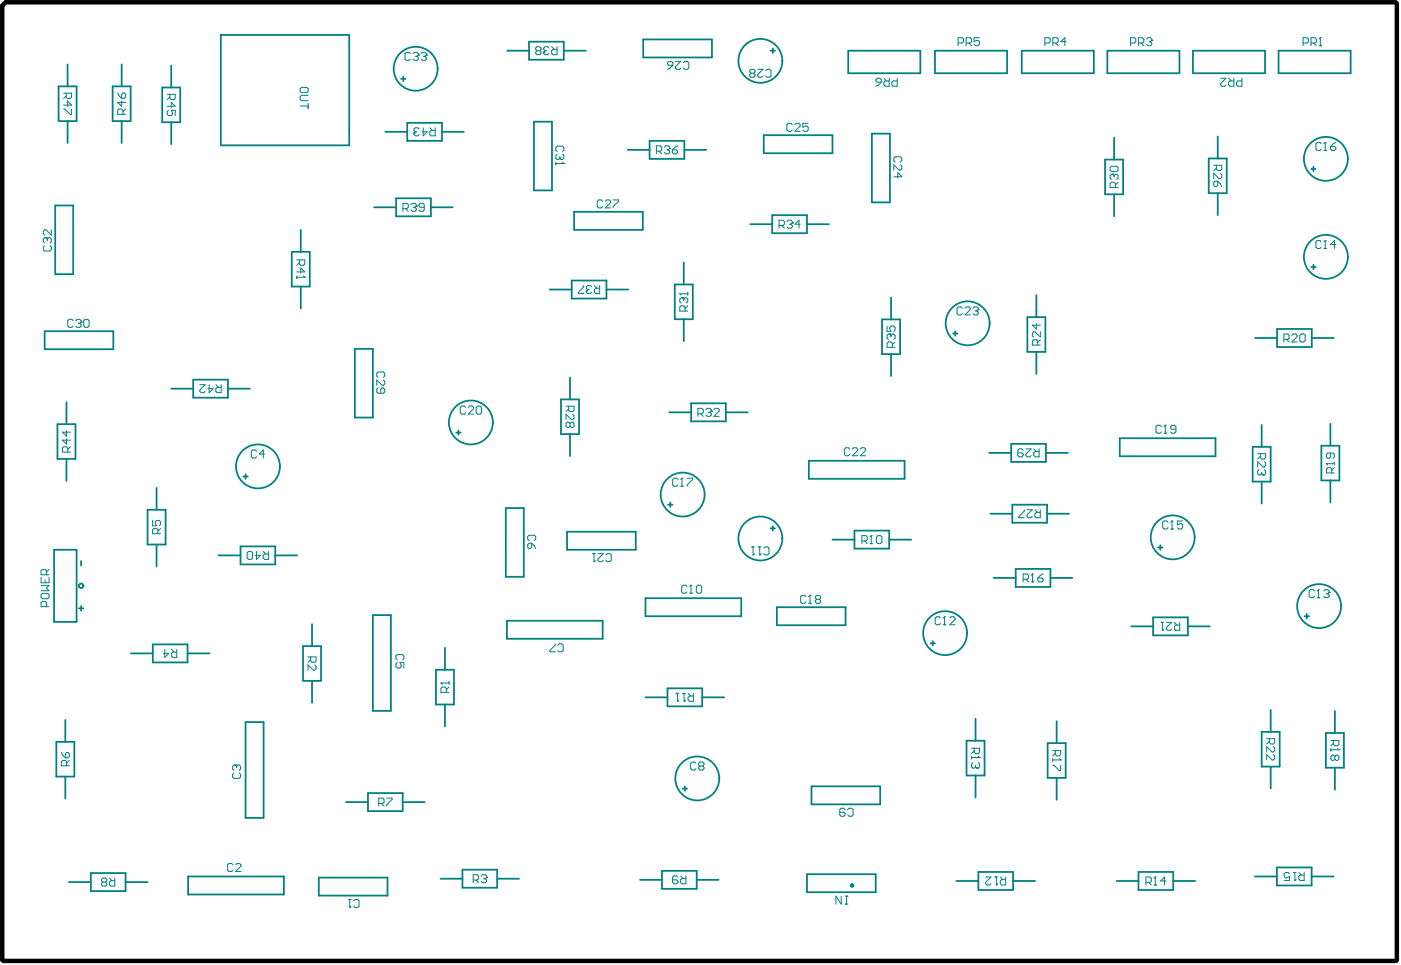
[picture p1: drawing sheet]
<svg xmlns="http://www.w3.org/2000/svg" width="526mm" height="362mm" viewBox="0 0 526 362" stroke-linecap="round" stroke-linejoin="round" font-family="sans-serif">
<path d="M523.7 .9h-521.6l-1.3 1.2v357.9l.5 .4h522.4l.4-.4v-358.7" fill="none" stroke="#000" stroke-width="1.7"/>
<g fill="none" stroke="#008080" stroke-width=".67">
<path d="M82.8 13.1h48.2v41.4h-48.2zM190.3 19h8.2M198.5 15.6h13v6.8h-13zM211.5 19h8.3M241.3 14.8h25.8v6.8h-25.8zM289.1 19h1.7M289.9 18.2v1.7M318.3 19h27v8.5h-27zM350.8 19h27v8.5h-27zM383.3 19h27.1v8.5h-27.1zM415.5 19h27v8.5h-27zM447.6 19h27v8.5h-27z"/>
<path d="M479.7 19h27.1v8.5h-27.1zM22 32.4h6.7v13h-6.7zM25.4 24.2v8.2M42.3 32.4h6.7v13h-6.7zM45.6 24.2v8.2M60.9 32.8h6.7v13h-6.7zM64.2 24.6v8.2M150.5 29.6h1.7M151.3 28.7v1.7M25.4 45.4v8.3M45.6 45.4v8.3M64.2 45.8v8.3"/>
<path d="M144.6 49.4h8.2M152.8 46.1h13v6.7h-13zM165.8 49.4h8.3M200.3 45.6h6.8v25.8h-6.8zM235.5 56.2h8.2M243.7 52.8h13.1v6.8h-13.1zM256.8 56.2h8.2M286.6 50.7h25.7v6.8h-25.7zM327.1 50.1h6.8v25.8h-6.8zM414.6 59.9h6.8v13h-6.8zM418 51.6v8.3M453.5 59.4h6.8v13.1h-6.8z"/>
<path d="M456.9 51.2v8.2M20.7 77.1h6.8v25.7h-6.8zM140.4 77.8h8.2M148.6 74.4h13.1v6.7h-13.1zM161.7 77.8h8.2M215.4 79.4h25.8v6.8h-25.8zM418 72.9v8.2M456.9 72.5v8.2M492 63.4h1.7M492.8 62.5v1.7M109.5 94.5h6.7v13h-6.7zM112.8 86.2v8.3"/>
<path d="M256.5 98.5v8.2M281.5 84.1h8.2M289.7 80.7h13.1v6.8h-13.1zM302.8 84.1h8.2M492.8 99.3v1.7M112.8 107.5v8.2M206.3 108.6h8.2M214.5 105.2h13v6.8h-13zM227.5 108.6h8.3M253.2 106.7h6.7v13h-6.7zM256.5 119.7v8.3M330.9 119.8h6.8v13h-6.8z"/>
<path d="M334.3 111.6v8.2M385.5 119h6.7v13h-6.7zM388.8 110.7v8.3M492 100.1h1.7M16.7 124.2h25.8v6.8h-25.8zM133.1 130.8h6.8v25.8h-6.8zM334.3 132.8v8.3M357.6 125.1h1.6M358.4 124.2v1.7M388.8 132v8.2M470.9 126.8h8.2M479.1 123.4h13.1v6.7h-13.1z"/>
<path d="M492.2 126.8h8.2M21.6 159.1h6.7v13h-6.7zM24.9 150.9v8.2M64.3 145.8h8.2M72.5 142.4h13v6.8h-13zM85.5 145.8h8.3M210.5 149.8h6.7v13h-6.7zM213.9 141.6v8.2M251.1 154.7h8.2M259.3 151.3h13v6.7h-13zM272.3 154.7h8.3M473.4 159.4v8.2"/>
<path d="M499.1 158.9v8.3M24.9 172.1v8.3M91.3 178.7h1.7M92.1 177.9v1.7M171.2 162.3h1.7M172 161.4v1.7M213.9 162.8v8.3M303.5 172.8h35.9v6.8h-35.9zM371.2 169.9h8.2M379.4 166.5h13v6.7h-13zM392.4 169.9h8.3M420.1 164.4h35.9v6.7h-35.9z"/>
<path d="M470 167.6h6.7v13h-6.7zM495.8 167.2h6.7v13h-6.7zM55.4 191.2h6.7v13h-6.7zM58.7 183v8.2M189.8 190.6h6.7v25.7h-6.7zM212.7 199.4h25.8v6.8h-25.8zM250.6 189.3h1.7M251.5 188.5v1.7M289.1 198.2h1.7M289.9 197.3v1.7M320.6 199h13v6.8h-13zM371.6 192.7h8.2"/>
<path d="M379.8 189.3h13v6.8h-13zM392.8 192.7h8.3M473.4 180.6v8.3M499.1 180.2v8.2M20.3 206.2h8.4v27h-8.4zM30.4 210.4v1.7M58.7 204.2v8.3M82 208.3h8.2M90.2 204.9h13.1v6.8h-13.1zM103.3 208.3h8.2M312.3 202.4h8.3M333.6 202.4h8.3"/>
<path d="M372.8 216.8h8.3M381.1 213.4h13v6.8h-13zM394.1 216.8h8.2M434.5 205.4h1.7M435.3 204.5v1.7M29.6 228.2h1.7M30.4 227.3v1.7M117.1 234.1v8.2M139.9 230.7h6.8v35.9h-6.8zM190.2 232.8h35.9v6.8h-35.9zM242.2 224.4h35.9v6.7h-35.9zM291.5 227.8h25.8v6.7h-25.8z"/>
<path d="M424.4 234.9h8.2M432.6 231.6h13.1v6.7h-13.1zM445.7 234.9h8.2M489.4 231.1h1.7M490.3 230.3v1.7M49.1 245.1h8.2M57.3 241.7h13.1v6.8h-13.1zM70.4 245.1h8.2M113.7 242.3h6.8v13.1h-6.8zM117.1 255.4v8.2M163.6 251.2h6.7v13h-6.7zM166.9 243v8.2"/>
<path d="M250.4 258.2h13.1v6.7h-13.1zM349.1 241.3h1.7M350 240.4v1.7M21.1 278.3h6.8v13h-6.8zM24.5 270v8.3M92.1 270.9h6.8v35.9h-6.8zM166.9 264.2v8.3M242.2 261.6h8.2M263.5 261.6h8.2M362.6 277.8h6.8v13.1h-6.8zM366 269.6v8.2M393.1 278.7h6.7v13.1h-6.7z"/>
<path d="M396.4 270.5v8.2M473.4 274.5h6.7v13h-6.7zM476.7 266.3v8.2M497.5 274.9h6.7v13.1h-6.7zM500.8 266.7v8.2M24.5 291.3v8.2M138.1 297.5h13v6.7h-13zM256.1 295.8h1.7M257 294.9v1.7M304.5 294.9h25.7v6.8h-25.7zM366 290.9v8.2M396.4 291.8v8.2"/>
<path d="M476.7 287.5v8.3M500.8 288v8.2M129.8 300.9h8.3M151.1 300.9h8.2M25.8 330.9h8.3M34.1 327.5h13v6.7h-13zM47.1 330.9h8.3M70.6 328.7h35.9v6.8h-35.9zM119.6 329.2h25.8v6.7h-25.8zM165.3 329.6h8.2M173.5 326.2h13v6.8h-13zM186.5 329.6h8.3"/>
<path d="M240.1 330h8.3M248.4 326.6h13v6.8h-13zM261.4 330h8.2M302.8 327.9h25.8v6.8h-25.8zM358.8 330.4h8.3M367.1 327.1h13v6.7h-13zM380.1 330.4h8.2M418.9 330.4h8.2M427.1 327.1h13.1v6.7h-13.1zM440.2 330.4h8.2M470.8 328.7h8.3M479.1 325.4h13v6.7h-13z"/>
<path d="M492.1 328.7h8.2"/>
</g>
<g fill="none" stroke="#008080" stroke-width=".38">
<path d="M392 16.1h1.5l.5-.5v-1l-.5-.5h-1.5v3M395 16.1h1.5l.5-.5v-1l-.5-.5h-1.5v3M396 16.1l1 1M400 15.6h-2l1.5-1.5v3M424.1 16.1h1.5l.5-.5v-1l-.5-.5h-1.5v3M427.1 16.1h1.5l.5-.5v-1l-.5-.5h-1.5v3M428.1 16.1l1 1M430.1 14.6l.5-.5h1l.5 .5v.5M15.4 216.6v2h3v-2M15.4 219.6h3l-1 1 1 1h-3M16.9 217.6v1M17.4 215.6v-1.5l-.5-.5h-1l-.5 .5v1.5h3"/>
<path d="M18.4 213.6l-1 1M15.9 222.6h2l.5 .5v1l-.5 .5h-2l-.5-.5v-1zM17.4 227.6v-1.5l-.5-.5h-1l-.5 .5v1.5h3M315.6 336.1v3l-2-3v3M317.1 339.1h1M317.1 336.1h1M317.6 336.1v3"/>
</g>
<circle cx="432.1" cy="15.1" r=".17" fill="#008080"/>
<path d="M431.1 15.6h.5M431.6 15.6l.5 .5v.5l-.5 .5h-1l-.5-.5M432.1 15.1l-.5 .5M488.9 16.1h1.5l.5-.5v-1l-.5-.5h-1.5v3M491.9 16.1h1.5l.5-.5v-1l-.5-.5h-1.5v3M492.9 16.1l1 1M494.9 17.1h1M495.4 14.1v3" fill="none" stroke="#008080" stroke-width=".38"/>
<circle cx="495.4" cy="14.1" r=".17" fill="#008080"/>
<g fill="none" stroke="#008080" stroke-width=".38">
<path d="M495.4 14.1l-.5 .5M112.6 39.8h3M113.1 32.8h2l.5 .5v1l-.5 .5h-2l-.5-.5v-1zM115.6 38.8v2M115.6 35.8h-2.5l-.5 .5v1l.5 .5h2.5M328.6 29.9l.5-.5h1l.5 .5v1h-1.5l-.5-.5zM330.6 30.9l-1 1-1 .4M331.6 29.4l1 1M333.6 29.4v2.9h-1.5l-.5-.4v-1l.5-.5h1.5M336.6 29.4v2.9h-1.5l-.5-.4v-1l.5-.5h1.5M458 29.4h2l-2 2v.5l.5 .4h1l.5-.4M461 29.4l1 1"/>
<path d="M463 29.4v2.9h-1.5l-.5-.4v-1l.5-.5h1.5M465.9 29.4v2.9h-1.5l-.5-.4v-1l.5-.5h1.5M384.3 191.2v.5l-2 2v.5h2M385.3 191.2h2l-2 2v.5l.5 .5h1l.5-.5M388.3 191.2l1 1M390.3 191.2v3h-1.5l-.5-.5v-1l.5-.5h1.5M87.8 289.9l-.5 .5v1l.5 .5h2l.5-.5v-1l-.5-.5M88.3 286.9h-.5l-.5 .5v1l.5 .5M87.4 324.4l-.5-.5h-1l-.5 .5v2l.5 .5h1l.5-.5M88.4 324.4l.5-.5h1l.5 .5v.5l-2 2h2"/>
</g>
<circle cx="88.3" cy="286.9" r=".17" fill="#008080"/>
<path d="M257.8 220l-.5-.5h-1l-.5 .5v2l.5 .5h1l.5-.5M259.3 219.5v3M258.8 222.5h1M149 247.5l-.5-.5v-1l.5-.5h2l.5 .5v1l-.5 .5M149 248.5l-.5 .5v1l.5 .5h1l.5-.5-.5-1.5h1.5v2M208.3 241.5v.5l-2 2v.5h2M209.3 242l.5-.5h1l.5 .5v2l-.5 .5h-1l-.5-.5M88.3 286.9l.5 .5M88.8 287.4v.5M88.8 287.4l.5-.5h.5l.5 .5v1l-.5 .5" fill="none" stroke="#008080" stroke-width=".38"/>
<circle cx="259.3" cy="219.5" r=".17" fill="#008080"/>
<path d="M435.7 160l-.5-.5h-1l-.5 .5v2l.5 .5h1l.5-.5M437.2 159.5v3M436.7 162.5h1M259.3 219.5l-.5 .5M261.3 220l.5-.5h.9l.5 .5v2l-.5 .5h-.9l-.5-.5z" fill="none" stroke="#008080" stroke-width=".38"/>
<circle cx="437.2" cy="159.5" r=".17" fill="#008080"/>
<path d="M437.2 159.5l-.5 .5M318.8 168.4l-.5-.5h-1l-.5 .5v2l.5 .5h1l.5-.5M319.8 168.4l.5-.5h1l.5 .5v.5l-2 2h2M322.8 168.4l.5-.5h1l.5 .5v.5l-2 2h2M441.2 161h-1.5l-.5-.5v-.5l.5-.5h1l.5 .5v2l-.5 .5h-1l-.5-.5M165.4 256.2h3M167.4 259.7v-1.5l-.5-.5h-1l-.5 .5v1.5h3M168.4 257.7l-1 1M168.4 255.7v1" fill="none" stroke="#008080" stroke-width=".38"/>
<circle cx="165.4" cy="256.2" r=".17" fill="#008080"/>
<path d="M115.6 246.4h3v1.5l-.5 .5h-1l-.5-.5v-1.5M116.6 247.4l-1 1M118.1 249.4l.5 .5v1l-.5 .5h-.5l-2-2v2M165.4 256.2l.5 .5M177.6 330.1h1.4l.5-.5v-1l-.5-.5h-1.4v3M178.6 330.1l.9 1M180.5 328.6l.5-.5h1l.5 .5v.5" fill="none" stroke="#008080" stroke-width=".38"/>
<circle cx="182.5" cy="329.1" r=".17" fill="#008080"/>
<g fill="none" stroke="#008080" stroke-width=".38">
<path d="M57.3 195.2v2h1.4l-.5-1v-.5l.5-.5h1l.5 .5v1l-.5 .5M60.2 198.2l-1 1M59.2 200.2v-1.5l-.5-.5h-1l-.4 .5v1.5h2.9M323.4 202.9h1.5l.5-.5v-1l-.5-.5h-1.5v3M324.4 202.9l1 1M326.4 203.9h1M326.9 200.9v3M61.8 243.6v3l1.5-1.5h-2M64.3 243.6l1 1M66.3 243.6v3h-1.5l-.5-.5v-1l.5-.5h1.5M23 282.2l.5 1 1 1M25 287.2v-1.5l-.5-.5h-1l-.5 .5v1.5h3"/>
<path d="M25 282.2h.5l.5 .5v1l-.5 .5h-1v-1.5zM26 285.2l-1 1M145.1 299.4h2v.5l-2 2v.5M142.1 301.4h1.5l.5-.5v-1l-.5-.5h-1.5v3M143.1 301.4l1 1M38.6 330.9l-.5 .5v.5l.5 .5h1l.5-.5v-.5l-.5-.5M38.6 330.9l-.5-.5v-.5l.5-.5h1l.5 .5v.5l-.5 .5M38.6 330.9h1M41.1 329.4l1 1M43.1 329.4v3h-1.5l-.5-.5v-1l.5-.5h1.5M181.5 329.6h.5M182 329.6l.5 .5v.5l-.5 .5h-1l-.5-.5"/>
<path d="M182.5 329.1l-.5 .5M254.4 329l-.5-.5h-1l-.5 .5v2l.5 .5h1l.5-.5v-.5l-.5-.5h-1.5M255.4 328.5l1 1M257.4 328.5v3h-1.5l-.5-.5v-1l.5-.5h1.5"/>
</g>
<circle cx="326.9" cy="200.9" r=".17" fill="#008080"/>
<path d="M326.9 200.9l-.5 .5M328.9 201.4l.5-.5h1l.5 .5v2l-.5 .5h-1l-.5-.5zM256.2 260.1h1M256.7 260.1v3M258.2 260.1l1 1M260.2 260.1v3h-1.5l-.5-.5v-1l.5-.5h1.5" fill="none" stroke="#008080" stroke-width=".38"/>
<circle cx="256.7" cy="263.1" r=".17" fill="#008080"/>
<path d="M253.7 260.1h1M254.2 260.1v3M257.2 262.6l-.5 .5" fill="none" stroke="#008080" stroke-width=".38"/>
<circle cx="254.2" cy="263.1" r=".17" fill="#008080"/>
<path d="M254.7 262.6l-.5 .5M373.3 328.9h1M373.8 328.9v3M375.3 328.9l1 1M377.3 328.9v3h-1.5l-.5-.5v-1l.5-.5h1.5" fill="none" stroke="#008080" stroke-width=".38"/>
<circle cx="373.8" cy="331.9" r=".17" fill="#008080"/>
<path d="M364.5 280.6h3v1.5l-.5 .5h-1l-.5-.5v-1.5M364.5 283.6v1M364.5 284.1h3M365.5 281.6l-1 1M369.8 328.9h2l-2 2v.5l.5 .5h1l.5-.5M374.3 331.4l-.5 .5" fill="none" stroke="#008080" stroke-width=".38"/>
<circle cx="367.5" cy="284.1" r=".17" fill="#008080"/>
<path d="M367 283.6l.5 .5M367 286.1l.5 .5v1l-.5 .5h-.5" fill="none" stroke="#008080" stroke-width=".38"/>
<circle cx="366.5" cy="288.1" r=".17" fill="#008080"/>
<path d="M365 286.1l-.5 .5v1l.5 .5h.5l.5-.5M366 287.6l.5 .5M366 287.1v.5M429.9 330.9h1.5l.5-.5v-1l-.5-.5h-1.5v3M430.9 330.9l1 1M432.9 331.9h1M433.4 328.9v3" fill="none" stroke="#008080" stroke-width=".38"/>
<circle cx="433.4" cy="328.9" r=".17" fill="#008080"/>
<path d="M433.4 328.9l-.5 .5M437.4 330.4h-2l1.5-1.5v3M485.3 327.2h1M485.8 327.2v3M487.3 327.2l1 1M489.3 327.2v3h-1.5l-.5-.5v-1l.5-.5h1.5" fill="none" stroke="#008080" stroke-width=".38"/>
<circle cx="485.8" cy="330.2" r=".17" fill="#008080"/>
<path d="M383.9 217.3h1.5l.5-.5v-1l-.5-.5h-1.5v3M384.9 217.3l1 1M386.9 218.3h1M387.4 215.3v3M483.8 327.7l-.5-.5h-1l-.5 .5v1l.5 .5 1.5-.5v1.5h-2M486.3 329.7l-.5 .5" fill="none" stroke="#008080" stroke-width=".38"/>
<circle cx="387.4" cy="215.3" r=".17" fill="#008080"/>
<path d="M387.4 215.3l-.5 .5M389.4 216.8h1.5l.5 .5v.5l-.5 .5h-1l-.5-.5zM391.4 215.3l-1 .5-1 1M394.9 281.5h3v1.5l-.5 .5h-1l-.5-.5v-1.5M394.9 284.5v1M394.9 285h3M395.9 282.5l-1 1" fill="none" stroke="#008080" stroke-width=".38"/>
<circle cx="397.9" cy="285" r=".17" fill="#008080"/>
<path d="M499.3 277.7h3v1.5l-.5 .5h-1l-.5-.5v-1.5M500.3 278.7l-1 1M394.9 287h.5l2 2h.5v-2M397.4 284.5l.5 .5M499.3 280.7v1M499.3 281.2h3" fill="none" stroke="#008080" stroke-width=".38"/>
<circle cx="502.3" cy="281.2" r=".17" fill="#008080"/>
<path d="M497.6 173.9h3M499.6 177.4v-1.5l-.5-.5h-1l-.5 .5v1.5h3M500.6 175.4l-1 1M500.6 173.4v1M500.8 283.7l.5-.5h.5l.5 .5v1l-.5 .5h-.5l-.5-.5M500.8 283.7l-.5-.5h-.5l-.5 .5v1l.5 .5h.5l.5-.5M500.8 283.7v1M501.8 280.7l.5 .5" fill="none" stroke="#008080" stroke-width=".38"/>
<circle cx="497.6" cy="173.9" r=".17" fill="#008080"/>
<path d="M481.7 127.3h1.5l.5-.5v-1l-.5-.5h-1.5v3M482.7 127.3l1 1M484.7 125.8l.5-.5h1l.5 .5v.5l-2 2h2M487.7 125.8l.5-.5h1l.5 .5v2l-.5 .5h-1l-.5-.5zM497.6 173.9l.5 .5M499.1 169.9v1.5l-.5 .5h-.5l-.5-.5v-1l.5-.5h2l.5 .5v1l-.5 .5M435.6 233.4h1M436.1 233.4v3M437.6 233.4h2l-2 2v.5l.5 .5h1l.5-.5M440.6 233.4l1 1M442.6 233.4v3h-1.5l-.5-.5v-1l.5-.5h1.5" fill="none" stroke="#008080" stroke-width=".38"/>
<circle cx="436.1" cy="236.4" r=".17" fill="#008080"/>
<path d="M471.9 170.2h3v1.5l-.5 .5h-1l-.5-.5v-1.5M472.9 171.2l-1 1M474.4 173.2l.5 .5v.9l-.5 .5h-.5l-2-1.9v1.9M474.4 176.1l.5 .5v1l-.5 .5h-.5M436.6 235.9l-.5 .5M475.2 277.1h3v1.5l-.5 .5h-1l-.5-.5v-1.5M476.2 278.1l-1 1M477.7 280.1l.5 .5v1l-.5 .5h-.5l-2-2v2M477.7 283l.5 .5v1l-.5 .5h-.5l-2-2v2" fill="none" stroke="#008080" stroke-width=".38"/>
<circle cx="473.9" cy="178.1" r=".17" fill="#008080"/>
<g fill="none" stroke="#008080" stroke-width=".38">
<path d="M417.5 65.3h-.5l-.5 .5v1l.5 .5M418.5 70.3v-1.5l-.5-.5h-1l-.5 .5v1.5h3M419.5 68.3l-1 1M455.4 62h3v1.5l-.5 .5h-1l-.5-.5v-1.5M455.9 68h1v1.5l-.5 .5h-.5l-.5-.5v-1zM456.4 63l-1 1M456.9 68l1 1 .5 1M457.9 65l.5 .5v1l-.5 .5h-.5l-2-2v2M388.8 121.5v1.9l-1.5-1.4h3M389.3 129.4v-1.5l-.5-.5h-1l-.5 .5v1.5h3M390.3 124.4v2l-2-2h-.5l-.5 .5v1l.5 .5M390.3 127.4l-1 1"/>
<path d="M212.4 152.4h3v1.5l-.5 .5h-1l-.5-.5v-1.5M213.4 153.4l-1 1M213.9 158.8l.5-.5h.5l.5 .5v1l-.5 .5h-.5l-.5-.5M213.9 158.8l-.5-.5h-.5l-.5 .5v1l.5 .5h.5l.5-.5M213.9 158.8v1M214.9 155.3l.5 .5v1l-.5 .5h-.5l-2-2v2M383.9 168.9l-.5-.5h-1l-.5 .5v2l.5 .5h1l.5-.5v-.5l-.5-.5h-1.5M384.9 168.4h2l-2 2v.5l.5 .5h1l.5-.5M387.9 168.4l1 1M389.9 168.4v3h-1.5l-.5-.5v-1l.5-.5h1.5M472.4 176.1l-.5 .5v1l.5 .5h.5l.5-.5M473.4 177.6l.5 .5"/>
<path d="M473.4 177.1v.5"/>
</g>
<circle cx="417.5" cy="65.3" r=".17" fill="#008080"/>
<path d="M417 62.4h2l.5 .5v1l-.5 .5h-2l-.5-.5v-1zM417.5 65.3l.5 .5M418 65.8v.5M418 65.8l.5-.5h.5l.5 .5v1l-.5 .5M256 111.7h-.5l-.5 .5v1l.5 .5M257 116.7v-1.5l-.5-.5h-1l-.5 .5v1.5h3M258 114.7l-1 1" fill="none" stroke="#008080" stroke-width=".38"/>
<circle cx="256" cy="111.7" r=".17" fill="#008080"/>
<path d="M255 110.2h3M256 111.7l.5 .5M256.5 112.2v.5M256.5 112.2l.5-.5h.5l.5 .5v1l-.5 .5M258 109.7v1" fill="none" stroke="#008080" stroke-width=".38"/>
<circle cx="255" cy="110.2" r=".17" fill="#008080"/>
<path d="M255 110.2l.5 .5M261.9 155.2h1.4l.5-.5v-1l-.5-.5h-1.4v3M262.9 155.2l.9 1M264.8 153.7l.5-.5h1l.5 .5v.5" fill="none" stroke="#008080" stroke-width=".38"/>
<circle cx="266.8" cy="154.2" r=".17" fill="#008080"/>
<path d="M292.3 84.6h1.5l.5-.5v-1l-.5-.5h-1.5v3M293.3 84.6l1 1M295.3 83.1l.5-.5h1l.5 .5v.5M265.8 154.7h.5M266.3 154.7l.5 .5v.5l-.5 .5h-1l-.5-.5M266.8 154.2l-.5 .5M267.8 153.7l.5-.5h1l.5 .5v.5l-2 2h2" fill="none" stroke="#008080" stroke-width=".38"/>
<circle cx="297.3" cy="83.6" r=".17" fill="#008080"/>
<path d="M296.3 84.1h.5M296.8 84.1l.5 .5v.5l-.5 .5h-1l-.5-.5M297.3 83.6l-.5 .5M300.3 84.1h-2l1.5-1.5v3M333.8 125.3h-.5l-.5 .5v1l.5 .5M334.8 130.3v-1.5l-.5-.5h-1l-.5 .5v1.5h3M335.8 128.3l-1 1" fill="none" stroke="#008080" stroke-width=".38"/>
<circle cx="333.8" cy="125.3" r=".17" fill="#008080"/>
<path d="M246.3 56.7h1.5l.5-.5v-1l-.5-.5h-1.5v3M247.3 56.7l1 1M249.3 55.2l.5-.5h1l.5 .5v.5M332.8 122.3v2h1.5l-.5-1v-.5l.5-.5h1l.5 .5v1l-.5 .5M333.8 125.3l.5 .5M334.3 125.8v.5M334.3 125.8l.5-.5h.5l.5 .5v1l-.5 .5" fill="none" stroke="#008080" stroke-width=".38"/>
<circle cx="251.3" cy="55.7" r=".17" fill="#008080"/>
<path d="M250.3 56.2h.5M250.8 56.2l.5 .5v.5l-.5 .5h-1l-.5-.5M251.3 55.7l-.5 .5M252.3 56.2h1.5l.5 .5v.5l-.5 .5h-1l-.5-.5zM254.3 54.7l-1 .5-1 1M220 109.1v.5l.5 .5h1l.5-.5M223 107.1l1 1M225 107.1v3h-1.5l-.5-.5v-1l.5-.5h1.5" fill="none" stroke="#008080" stroke-width=".38"/>
<circle cx="220" cy="109.1" r=".17" fill="#008080"/>
<path d="M204 19.5v.5l.5 .5h1l.5-.5M207 17.5l1 1M209 17.5v3h-1.5l-.5-.5v-1l.5-.5h1.5M219 107.1v.5l-2 2v.5h2M220.5 108.6l-.5 .5M220.5 108.6h.5M222 107.6l-.5-.5h-1l-.5 .5v.5l.5 .5" fill="none" stroke="#008080" stroke-width=".38"/>
<circle cx="204" cy="19.5" r=".17" fill="#008080"/>
<path d="M201.5 19h1M201.5 19l-.5-.5v-.5l.5-.5h1l.5 .5v.5l-.5 .5M201.5 19l-.5 .5v.5l.5 .5h1l.5-.5v-.5l-.5-.5M204.5 19l-.5 .5M204.5 19h.5M206 18l-.5-.5h-1l-.5 .5v.5l.5 .5M151.2 78.3h1.5l.5-.5v-1l-.5-.5h-1.5v3M152.2 78.3l1 1M154.2 76.8l.5-.5h1l.5 .5v.5" fill="none" stroke="#008080" stroke-width=".38"/>
<circle cx="156.2" cy="77.3" r=".17" fill="#008080"/>
<g fill="none" stroke="#008080" stroke-width=".38">
<path d="M155.2 77.8h.5M155.7 77.8l.5 .5v.5l-.5 .5h-1l-.5-.5M156.2 77.3l-.5 .5M159.2 77.8h-1.5l-.5-.5v-.5l.5-.5h1l.5 .5v2l-.5 .5h-1l-.5-.5M111.3 97.5h3v1.5l-.5 .5h-1l-.5-.5v-1.5M112.3 98.5l-1 1M111.3 102h3l-1.5-1.5v2M111.3 103.5v1M111.3 104h3M92.7 207.3l.5-.5h1l.5 .5v2l-.5 .5h-1l-.5-.5zM96.2 206.8v3l1.5-1.5h-2M98.7 206.8l1 1"/>
<path d="M100.7 206.8v3h-1.5l-.5-.5v-1l.5-.5h1.5"/>
</g>
<circle cx="114.3" cy="104" r=".17" fill="#008080"/>
<path d="M155.3 49.9v.5l.5 .5h1l.5-.5M158.8 47.9v3l1.5-1.5h-2M161.3 47.9l1 1M163.3 47.9v3h-1.5l-.5-.5v-1l.5-.5h1.5M113.8 103.5l.5 .5M75 144.3h2l-2 2v.5l.5 .5h1l.5-.5M78.5 144.3v3l1.5-1.5h-2M81 144.3l1 1M83 144.3v3h-1.5l-.5-.5v-1l.5-.5h1.5" fill="none" stroke="#008080" stroke-width=".38"/>
<circle cx="155.3" cy="49.9" r=".17" fill="#008080"/>
<g fill="none" stroke="#008080" stroke-width=".38">
<path d="M23.9 34.9h3v1.5l-.5 .5h-1l-.5-.5v-1.5M23.9 39.4h3l-1.5-1.5v2M24.9 35.9l-1 1M44.1 34.9l.5 1 1 1M45.6 37.9v2l-1.5-1.5h3M46.1 34.9h.5l.5 .5v1l-.5 .5h-1v-1.5zM62.7 35.4h3v1.5l-.5 .5h-1l-.5-.5v-1.5M62.7 39.9h3l-1.5-1.5v2M63.7 36.4l-1 1M23.9 40.9h.5l2 2h.5v-2M46.1 42.9v-1.5l-.5-.5h-1l-.5 .5v1.5h3M47.1 40.9l-1 1"/>
<path d="M63.2 41.4l-.5 .5v1l.5 .5h1l.5-.5-.5-1.5h1.5v2M155.8 49.4l-.5 .5M155.8 49.4h.5M157.3 48.4l-.5-.5h-1l-.5 .5v.5l.5 .5M24.9 164.6v2l-1.5-1.5h3M24.9 161.6v2l-1.5-1.5h3M25.4 169.6v-1.5l-.5-.5h-1l-.5 .5v1.5h3M26.4 167.6l-1 1M130.7 337.4h1M131.2 337.4v3M132.7 337.9l.5-.5h1l.5 .5v2l-.5 .5h-1l-.5-.5"/>
</g>
<circle cx="131.2" cy="340.4" r=".17" fill="#008080"/>
<path d="M198.5 202.8l-.5-.5v-1l.5-.5h2l.5 .5v1l-.5 .5M198.5 203.7h1v1.5l-.5 .5h-.5l-.5-.5v-1zM199.5 203.7l1 1 .5 1M302.4 223.8l-.5-.5h-1l-.5 .5v2l.5 .5h1l.5-.5M303.4 226.3h1M303.9 223.3v3M317.1 303.7l-.5-.5h-1l-.5 .5v2l.5 .5h1l.5-.5v-.5l-.5-.5h-1.5M318.1 303.7l.5-.5h1l.5 .5v2l-.5 .5h-1l-.5-.5M131.7 339.9l-.5 .5" fill="none" stroke="#008080" stroke-width=".38"/>
<circle cx="303.9" cy="223.3" r=".17" fill="#008080"/>
<path d="M222.4 207.7h1M222.9 207.7v3M224.4 207.7h1.9l-1.9 2v.5l.5 .5h.9l.5-.5M227.3 208.2l.5-.5h1l.5 .5v2l-.5 .5h-1l-.5-.5M303.9 223.3l-.5 .5M306.4 224.8l-.5-.5v-.5l.5-.5h1l.5 .5v.5l-.5 .5M306.4 224.8l-.5 .5v.5l.5 .5h1l.5-.5v-.5l-.5-.5M306.4 224.8h1" fill="none" stroke="#008080" stroke-width=".38"/>
<circle cx="222.9" cy="210.7" r=".17" fill="#008080"/>
<g fill="none" stroke="#008080" stroke-width=".38">
<path d="M250.4 23.5l.5-.5h1l.5 .5v1h-1.5l-.5-.5zM252.4 24.5l-1 1-1 .5M253.4 23h2l-2 2v.5l.5 .5h1l.5-.5M256.4 23.5l.5-.5h1l.5 .5v2l-.5 .5h-1l-.5-.5M297.2 46.8l-.5-.5h-1l-.5 .5v2l.5 .5h1l.5-.5M298.2 46.8l.5-.5h1l.5 .5v.5l-2 2h2M303.2 46.3h-2v1.5l1-.5h.5l.5 .5v1l-.5 .5h-1l-.5-.5M226.1 75.5l-.5-.5h-1l-.5 .5v2l.5 .5h1l.5-.5M227.1 75.5l.5-.5h1l.5 .5v.5l-2 2h2M230.1 75h2v.5l-2 2v.5M335.4 66.3h2.9l-1.5-1.5v2M335.9 60.8l-.5-.5v-1l.5-.5h1.9l.5 .5v1l-.5 .5"/>
<path d="M337.8 61.8l.5 .5v1l-.5 .5h-.5l-1.9-2v2M27.4 120.3l-.5-.5h-1l-.5 .5v2l.5 .5h1l.5-.5M28.4 120.3l.5-.5h1l.5 .5v.5M141.9 141.5l-.5-.5v-1l.5-.5h2l.5 .5v1l-.5 .5M141.9 145.5l-.5 .5v1l.5 .5h2l.5-.5v-1l-.5-.5h-.5l-.5 .5v1.5M143.9 142.5l.5 .5v1l-.5 .5h-.5l-2-2v2M223.4 210.2l-.5 .5"/>
</g>
<circle cx="30.4" cy="120.8" r=".17" fill="#008080"/>
<path d="M209.1 56.8l-.5-.5v-1l.5-.5h2l.5 .5v1l-.5 .5M211.1 57.8l.5 .5v1l-.5 .5h-.5M29.4 121.3h.5M29.9 121.3l.5 .5v.5l-.5 .5h-1l-.5-.5M30.4 120.8l-.5 .5M31.4 120.3l.5-.5h1l.5 .5v2l-.5 .5h-1l-.5-.5z" fill="none" stroke="#008080" stroke-width=".38"/>
<circle cx="210.6" cy="59.8" r=".17" fill="#008080"/>
<path d="M209.1 57.8l-.5 .5v1l.5 .5h.5l.5-.5M210.1 59.3l.5 .5M210.1 58.8v.5M208.6 60.8v1M208.6 61.3h3" fill="none" stroke="#008080" stroke-width=".38"/>
<circle cx="211.6" cy="61.3" r=".17" fill="#008080"/>
<path d="M211.1 60.8l.5 .5M16.8 92.2l-.5 .5v1l.5 .5h1.9l.5-.5v-1l-.5-.5M17.3 89.2h-.5l-.5 .5v1l.5 .5" fill="none" stroke="#008080" stroke-width=".38"/>
<circle cx="17.3" cy="89.2" r=".17" fill="#008080"/>
<path d="M359.5 16.1h1.5l.5-.5v-1l-.5-.5h-1.5v3M362.5 16.1h1.5l.5-.5v-1l-.5-.5h-1.5v3M363.5 16.1l1 1M367.5 14.1h-2v1.5l1-.5h.5l.5 .5v1l-.5 .5h-1l-.5-.5M154 20.1l-.5-.5h-1l-.5 .5v2l.5 .5h1l.5-.5M155 20.1l.5-.5h1l.5 .5v.5M17.3 89.2l.5 .5M17.8 89.7v.5M17.8 89.7l.4-.5h.5l.5 .5v1l-.5 .5M19.2 86.2v2l-1.9-2h-.5l-.5 .5v1l.5 .5" fill="none" stroke="#008080" stroke-width=".38"/>
<circle cx="157" cy="20.6" r=".17" fill="#008080"/>
<path d="M156 21.1h.5M156.5 21.1l.5 .5v.5l-.5 .5h-1l-.5-.5M157 20.6l-.5 .5M158 20.1l.5-.5h.9l.5 .5v.5" fill="none" stroke="#008080" stroke-width=".38"/>
<circle cx="159.9" cy="20.6" r=".17" fill="#008080"/>
<path d="M159 21.1h.4M159.4 21.1l.5 .5v.5l-.5 .5h-.9l-.5-.5M159.9 20.6l-.5 .5M281.8 27.5l-.5 .5v.5l.5 .5h1l.5-.5v-.5l-.5-.5M281.8 27.5l-.5-.5v-.5l.5-.5h1l.5 .5v.5l-.5 .5M281.8 27.5h1M284.3 26h2l-2 2v.5l.5 .5h1l.5-.5M287.3 26.5l.5-.5h1l.5 .5v2l-.5 .5h-1l-.5-.5M361.1 115.6l-.5-.5h-1l-.5 .5v2l.5 .5h1l.5-.5M362.1 115.6l.5-.5h1l.5 .5v.5l-2 2h2M365 115.6l.5-.5h1l.5 .5v.5" fill="none" stroke="#008080" stroke-width=".38"/>
<circle cx="367" cy="116.1" r=".17" fill="#008080"/>
<path d="M366 116.6h.5M366.5 116.6l.5 .5v.5l-.5 .5h-1l-.5-.5M367 116.1l-.5 .5M174.7 152.8l-.5-.5h-1l-.5 .5v2l.5 .5h1l.5-.5M175.7 152.8l.5-.5h1l.5 .5v.5l-2 2h2M178.7 152.8l.5-.5h1l.5 .5v2l-.5 .5h-1l-.5-.5zM254.4 179.9l-.5-.5h-1l-.5 .5v2l.5 .5h1l.5-.5M255.9 179.4v3M255.4 182.4h1" fill="none" stroke="#008080" stroke-width=".38"/>
<circle cx="255.9" cy="179.4" r=".17" fill="#008080"/>
<path d="M495.7 53.9l-.5-.5h-1l-.5 .5v2l.5 .5h1l.5-.5M496.7 56.4h1M497.2 53.4v3M255.9 179.4l-.5 .5M257.9 179.4h2v.5l-2 2v.5" fill="none" stroke="#008080" stroke-width=".38"/>
<circle cx="497.2" cy="53.4" r=".17" fill="#008080"/>
<path d="M497.2 53.4l-.5 .5M499.2 54.9h1.5l.5 .5v.5l-.5 .5h-1l-.5-.5zM501.2 53.4l-1 .5-1 1M438.2 195.9l-.5-.5h-1l-.5 .5v2l.5 .5h1l.5-.5M439.2 198.4h1M439.7 195.4v3" fill="none" stroke="#008080" stroke-width=".38"/>
<circle cx="439.7" cy="195.4" r=".17" fill="#008080"/>
<path d="M495.7 90.7l-.5-.5h-1l-.5 .5v2l.5 .5h1l.5-.5M496.7 93.2h1M497.2 90.2v3M439.7 195.4l-.5 .5M443.7 195.4h-2v1.5l1.5-.5 .5 .5v1l-.5 .5h-1l-.5-.5" fill="none" stroke="#008080" stroke-width=".38"/>
<circle cx="497.2" cy="90.2" r=".17" fill="#008080"/>
<path d="M497.2 90.2l-.5 .5M501.2 91.7h-2l1.5-1.5v3M493.2 221.7l-.5-.5h-1l-.5 .5v2l.5 .5h1l.5-.5M494.2 224.2h1M494.7 221.2v3" fill="none" stroke="#008080" stroke-width=".38"/>
<circle cx="494.7" cy="221.2" r=".17" fill="#008080"/>
<path d="M494.7 221.2l-.5 .5M496.7 221.7l.5-.5h1l.5 .5v.5" fill="none" stroke="#008080" stroke-width=".38"/>
<circle cx="498.7" cy="222.2" r=".17" fill="#008080"/>
<path d="M352.9 231.8l-.5-.5h-1l-.5 .5v2l.5 .5h1l.5-.5M353.9 234.3h.9M354.4 231.3v3M497.7 222.7h.5M498.2 222.7l.5 .5v.5l-.5 .5h-1l-.5-.5M498.7 222.2l-.5 .5" fill="none" stroke="#008080" stroke-width=".38"/>
<circle cx="354.4" cy="231.3" r=".17" fill="#008080"/>
<path d="M284.5 205.1h1M285 205.1v3M286.5 205.6l.5-.5h1l.5 .5v2l-.5 .5h-1l-.5-.5M354.4 231.3l-.5 .5M356.3 231.8l.5-.5h1l.5 .5v.5l-2 2h2" fill="none" stroke="#008080" stroke-width=".38"/>
<circle cx="285" cy="208.1" r=".17" fill="#008080"/>
<path d="M282 205.1h1M282.5 205.1v3M285.5 207.6l-.5 .5" fill="none" stroke="#008080" stroke-width=".38"/>
<circle cx="282.5" cy="208.1" r=".17" fill="#008080"/>
<path d="M96.3 169.3l-.5-.5h-1l-.5 .5v2l.5 .5h1l.5-.5M99.3 170.3h-2l1.5-1.5v3M283 207.6l-.5 .5M261.1 286.3l-.5-.5h-1l-.5 .5v2l.5 .5h1l.5-.5M262.6 287.3l-.5-.5v-.5l.5-.5h1l.5 .5v.5l-.5 .5M262.6 287.3l-.5 .5v.5l.5 .5h1l.5-.5v-.5l-.5-.5M262.6 287.3h1" fill="none" stroke="#008080" stroke-width=".38"/>
<circle cx="319.7" cy="332.1" r=".42" fill="none" stroke="#008080" stroke-width=".85"/>
<g fill="none" stroke="#008080" stroke-width=".67">
<circle cx="156" cy="25.8" r="8.2"/>
<circle cx="285.3" cy="22.8" r="8.2"/>
<circle cx="497.5" cy="59.6" r="8.2"/>
<circle cx="497.5" cy="96.3" r="8.2"/>
<circle cx="363.1" cy="121.3" r="8.2"/>
<circle cx="176.7" cy="158.5" r="8.2"/>
<circle cx="96.8" cy="174.9" r="8.2"/>
<circle cx="256.1" cy="185.5" r="8.2"/>
<circle cx="30.4" cy="219.7" r=".85"/>
<circle cx="285.3" cy="202" r="8.2"/>
<circle cx="440" cy="201.6" r="8.2"/>
<circle cx="354.6" cy="237.5" r="8.2"/>
<circle cx="494.9" cy="227.3" r="8.2"/>
<circle cx="261.6" cy="292" r="8.2"/>
</g>
</svg>
